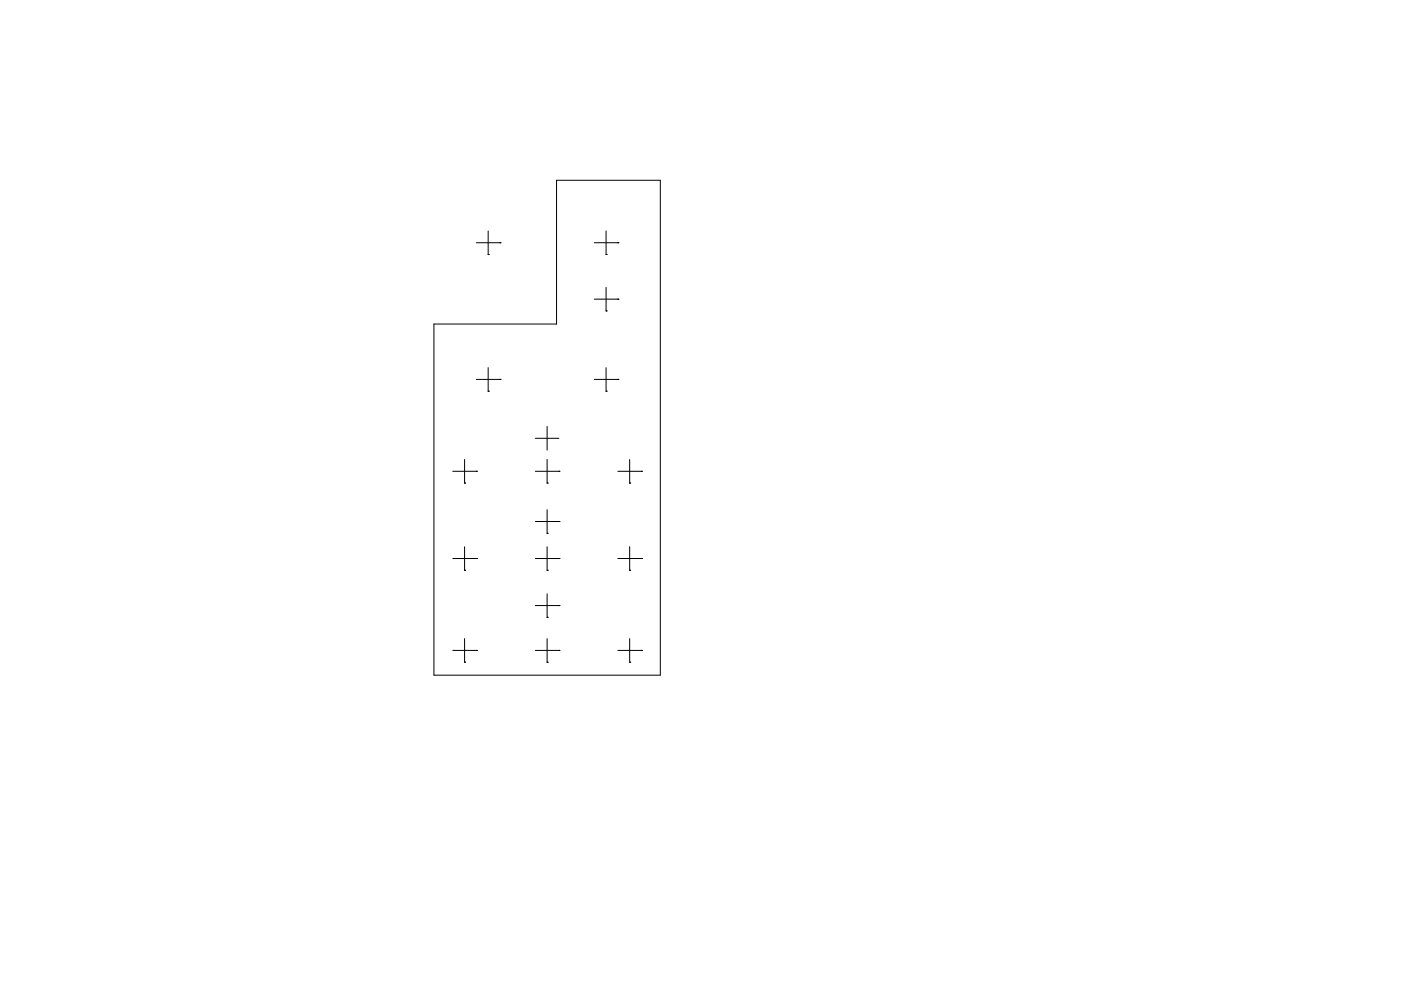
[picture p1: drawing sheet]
<svg xmlns="http://www.w3.org/2000/svg" width="297mm" height="210mm" viewBox="0 0 297 210" stroke-linecap="round" stroke-linejoin="round" font-family="sans-serif">
<g fill="none" stroke="#000" stroke-width=".21">
<path d="M118 38.2h22v105h-48v-74.5h26zM101 51.5h5M103.5 54h.1M103.5 49v5M106 51.5h.1M126 51.5h5M128.5 54h.1M128.5 49v5M131 51.5h.1M103.5 78v5M126 63.5h5M128.5 78v5"/>
<path d="M128.5 66h.1M128.5 61v5M131 63.5h.1M96 100h5M98.5 97.5v5M101 100h.1M101 80.5h5M103.5 83h.1M106 80.5h.1M113.5 93h5M113.5 100h5M116 90.5v5"/>
<path d="M116 97.5v5M118.5 100h.1M126 80.5h5M128.5 83h.1M131 80.5h.1M131 100h5M133.5 97.5v5M136 100h.1M96 118.5h5M98.5 102.5h.1M98.5 116v5M101 118.5h.1"/>
<path d="M113.5 110.6h5M113.5 118.5h5M116 113.1h.1M116 108.1v5M116 102.5h.1M116 116v5M118.5 110.6h.1M118.5 118.5h.1M131 118.5h5M133.5 102.5h.1M133.5 116v5M136 118.5h.1"/>
<path d="M96 138h5M98.5 121h.1M98.5 135.5v5M101 138h.1M113.5 128.5h5M113.5 138h5M116 131h.1M116 121h.1M116 126v5M116 135.5v5M118.5 128.5h.1M118.5 138h.1"/>
<path d="M131 138h5M133.5 121h.1M133.5 135.5v5M136 138h.1M98.5 140.5h.1M116 140.5h.1M133.5 140.5h.1"/>
</g>
</svg>
